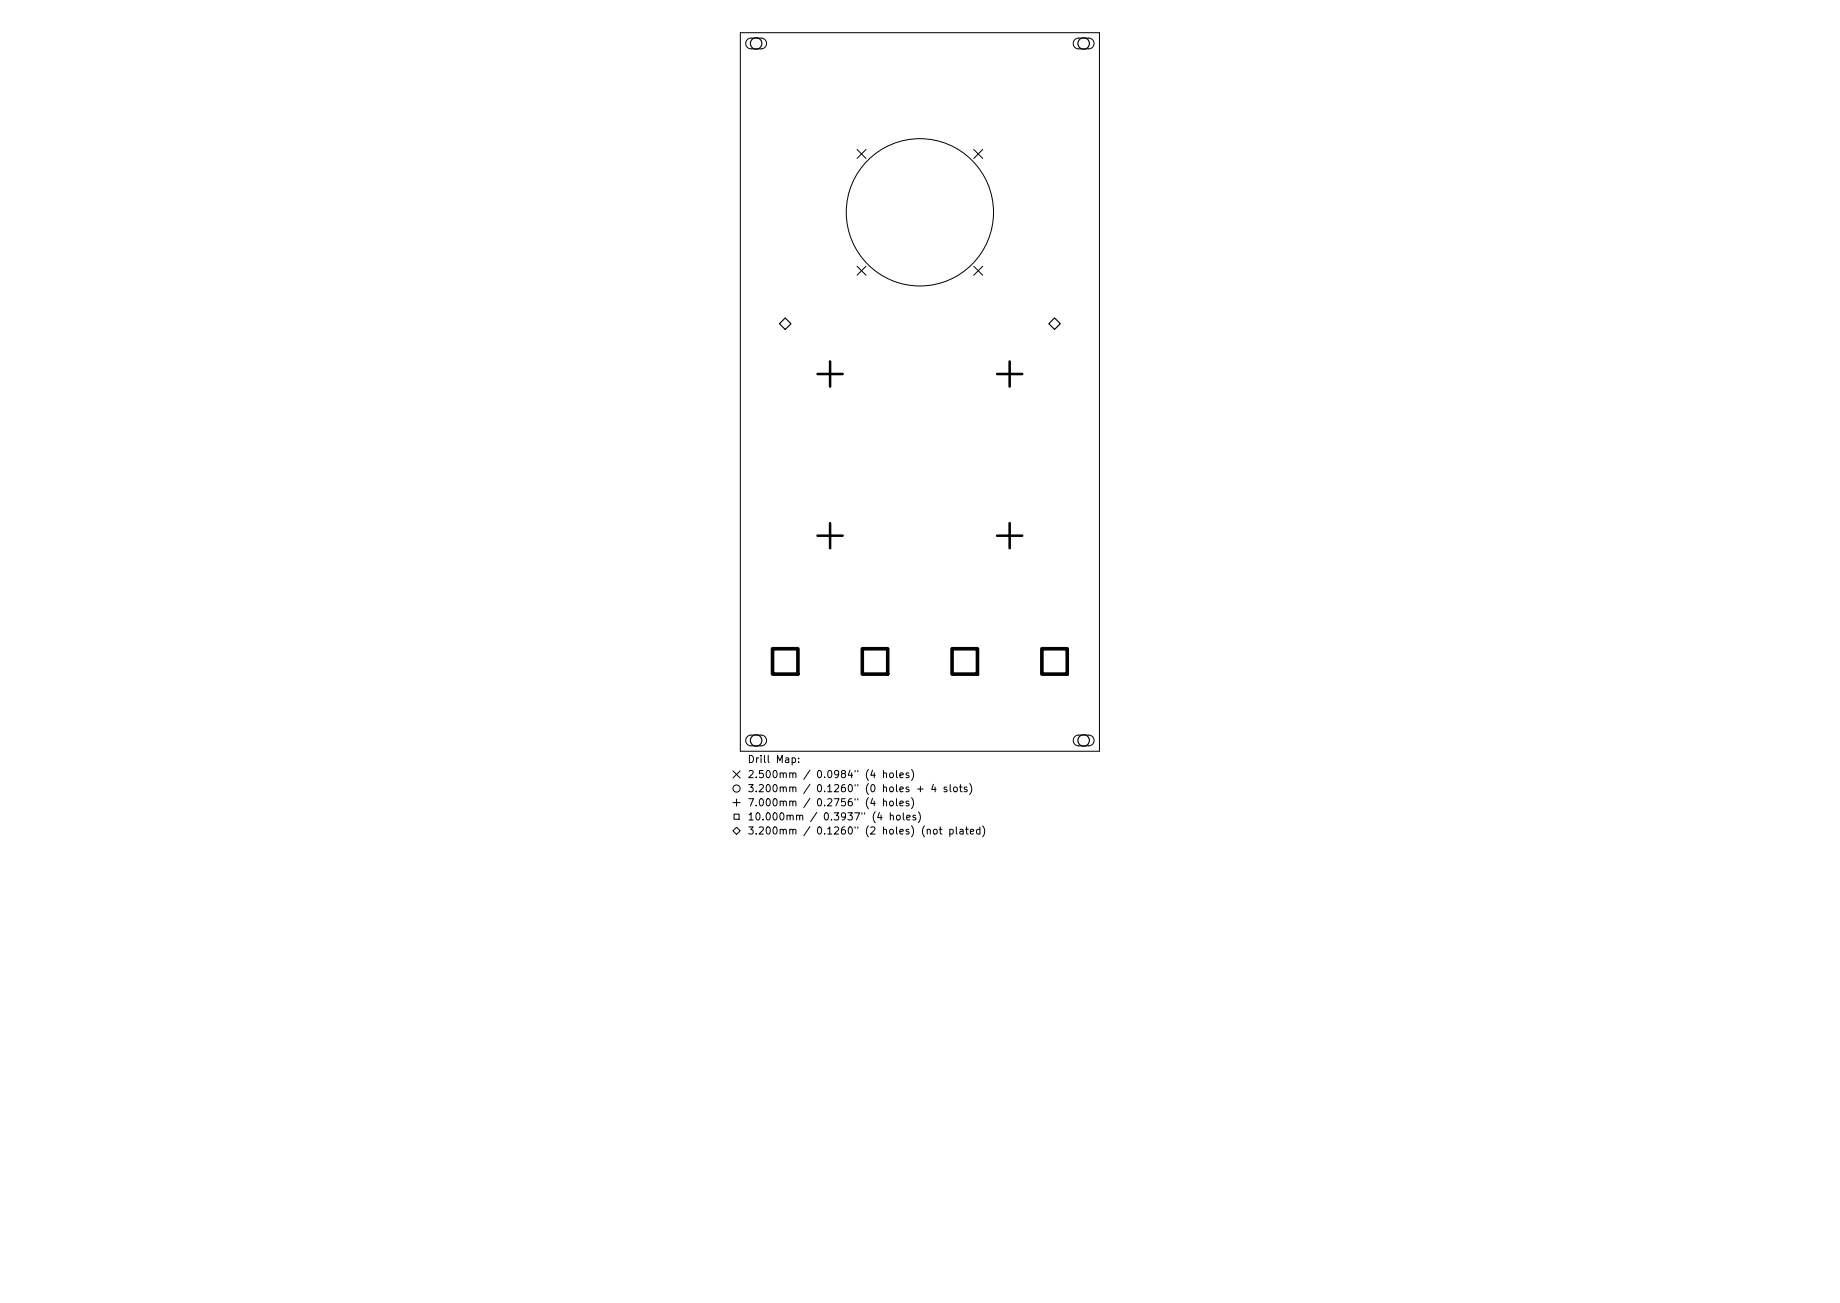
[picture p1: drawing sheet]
<svg xmlns="http://www.w3.org/2000/svg" width="297mm" height="210mm" viewBox="0 0 297 210" stroke-linecap="round" stroke-linejoin="round" font-family="sans-serif">
<defs><g id="words">
<g font-size="1.6">
<text x="120.6" y="123.1">Drill Map:</text>
<text x="120.6" y="125.5">2.500mm / 0.0984&quot; (4 holes)</text>
<text x="120.6" y="127.8">3.200mm / 0.1260&quot; (0 holes + 4 slots)</text>
<text x="120.6" y="130.1">7.000mm / 0.2756&quot; (4 holes)</text>
<text x="120.6" y="132.4">10.000mm / 0.3937&quot; (4 holes)</text>
<text x="120.6" y="134.6">3.200mm / 0.1260&quot; (2 holes) (not plated)</text>
</g>
</g></defs>
<g fill="none" stroke="#000" stroke-width=".16">
<path d="M119.5 5.3h58v115.9h-58zM120.6 6.4l.6-.2 1.7-.1a.87 .87 0 0 1 .8 .9 .87 .87 0 0 1-.8 .9h-1.6a.87 .87 0 0 1-.8-.6 .87 .87 0 0 1 .1-.9zM173.5 6.4l.5-.2 1.7-.1a.87 .87 0 0 1 .9 .9 .87 .87 0 0 1-.9 .9h-1.6a.87 .87 0 0 1-.8-.6 .87 .87 0 0 1 .2-.9zM138.4 24.1l1.4 1.5M139.8 24.1l-1.4 1.5M157.2 24.1l1.4 1.5M158.6 24.1l-1.4 1.5M138.4 43l1.4 1.4M139.8 43l-1.4 1.4M157.2 43l1.4 1.4M158.6 43l-1.4 1.4M120.6 118.9l.6-.3h1.7a.87 .87 0 0 1 .8 .9 .87 .87 0 0 1-.8 .9h-1.6a.87 .87 0 0 1-.8-.6 .87 .87 0 0 1 .1-.9z"/>
<path d="M173.5 118.9l.5-.3h1.7a.87 .87 0 0 1 .9 .9 .87 .87 0 0 1-.9 .9h-1.6a.87 .87 0 0 1-.8-.6 .87 .87 0 0 1 .2-.9zM118.3 124.4l1.2 1.1M118.3 129.5h1.2M118.5 131.4h.8v.8h-.8zM118.9 133.5l.6 .6-.6 .5-.6-.5zM118.9 128.9v1.2M119.5 124.4l-1.2 1.1M127.9 122.3h.3l.2 .2-.1 .5h-.4M128.9 122.9v.2M128.9 122.3v.1M142 131.1l-.3 .8h.7M142.6 124.8l.2-.1 .3 .1v.7"/>
<path d="M142.6 129.4l.2-.1h.3v.7M142.6 124.3v1.2M142.6 128.9v1.1M143.7 124.8l.1-.1 .4 .1v.5l-.1 .1-.3 .1-.1-.1zM143.7 129.4l.1-.1 .4 .1v.4l-.1 .2h-.3l-.1-.1zM143.7 131.7l.2-.2 .3 .1v.7M143.7 131.2v1.1M144.7 124.3v1l.2 .2M144.7 128.9v1l.2 .1M144.8 131.6l.3-.1 .2 .3v.3l-.2 .2h-.3l-.1-.2zM145.3 125.1l.5-.1v-.2l-.4-.1-.1 .2v.5h.5M145.3 129.7l.5-.2v-.2h-.4l-.1 .1v.6h.5"/>
<path d="M145.8 131.2v.9l.2 .2M146.4 131.9l.5-.1v-.2l-.4-.1-.1 .2v.6h.5M146.7 124.8l-.3-.1-.1 .2v.1l.4 .2v.2h-.4M146.7 129.3h-.3l-.1 .1v.2l.4 .1v.3h-.4M147.1 124.2a1.33 1.33 0 0 1 0 1.7M147.1 128.7a1.33 1.33 0 0 1 0 1.8M147.8 131.6l-.3-.1-.1 .2v.2l.4 .1v.3h-.4M148.1 127.3h.9M148.3 131a1.33 1.33 0 0 1 0 1.8M148.6 126.9v.9M149.7 133.9l.2-.1 .2 .1 .1 .7M150.7 126.5l-.3 .9h.7"/>
<path d="M150.7 133.9l.2-.1 .3 .1 .1 .5-.1 .1-.3 .1-.2-.1zM151 127v.8M151.6 133.8h.5M151.8 133.4v1l.3 .2M152.8 127h-.2l-.2 .2 .1 .1 .3 .1v.3h-.4M153.3 133.9l.4-.1 .2 .2-.1 .5h-.5M153.3 133.8v1.2M153.4 126.6v1l.2 .2M154 127.1l.2-.1 .3 .1v.4l-.1 .2-.2 .1-.2-.1zM154.4 133.4v1l.1 .2M154.9 127h.4M155 133.9h.4l.1 .7"/>
<path d="M155 126.6v1l.3 .2M155.5 134.1h-.4l-.2 .2 .2 .3 .4-.1M155.9 133.8h.4M156 133.4v1l.3 .2M156.1 127h-.3l-.1 .2v.1l.4 .1v.3h-.4M156.5 126.4a1.33 1.33 0 0 1 0 1.8M156.6 134.2l.6-.1-.1-.2-.3-.1-.2 .2 .1 .5h.4M158.2 133.9l-.3-.1-.3 .2 .2 .5h.4M158.2 133.4v1.2M158.6 133.3a1.33 1.33 0 0 1 0 1.7"/>
<circle cx="148.5" cy="34.3" r="11.9"/>
<circle cx="118.9" cy="127.2" r=".58"/>
</g>
<g fill="none" stroke="#000" stroke-width=".19">
<path d="M125.8 52.2l1-.9 .9 .9-.9 1zM169.3 52.2l.9-.9 1 .9-1 1z"/>
<circle cx="122.1" cy="7" r=".93"/>
<circle cx="174.9" cy="7" r=".93"/>
<circle cx="122.1" cy="119.5" r=".93"/>
<circle cx="174.9" cy="119.5" r=".93"/>
</g>
<path d="M134 58.3v4.1M163 58.3v4.1M132 60.4h4M161 60.4h4M132 86.4h4M134 84.4v4.1M161 86.4h4M163 84.4v4.1" fill="none" stroke="#000" stroke-width=".41"/>
<path d="M124.7 104.7h4.1v4.1h-4.1zM139.2 104.7h4.1v4.1h-4.1zM153.7 104.7h4.1v4.1h-4.1zM168.2 104.7h4.1v4.1h-4.1z" fill="none" stroke="#000" stroke-width=".58"/>
<use href="#words"/>
</svg>
